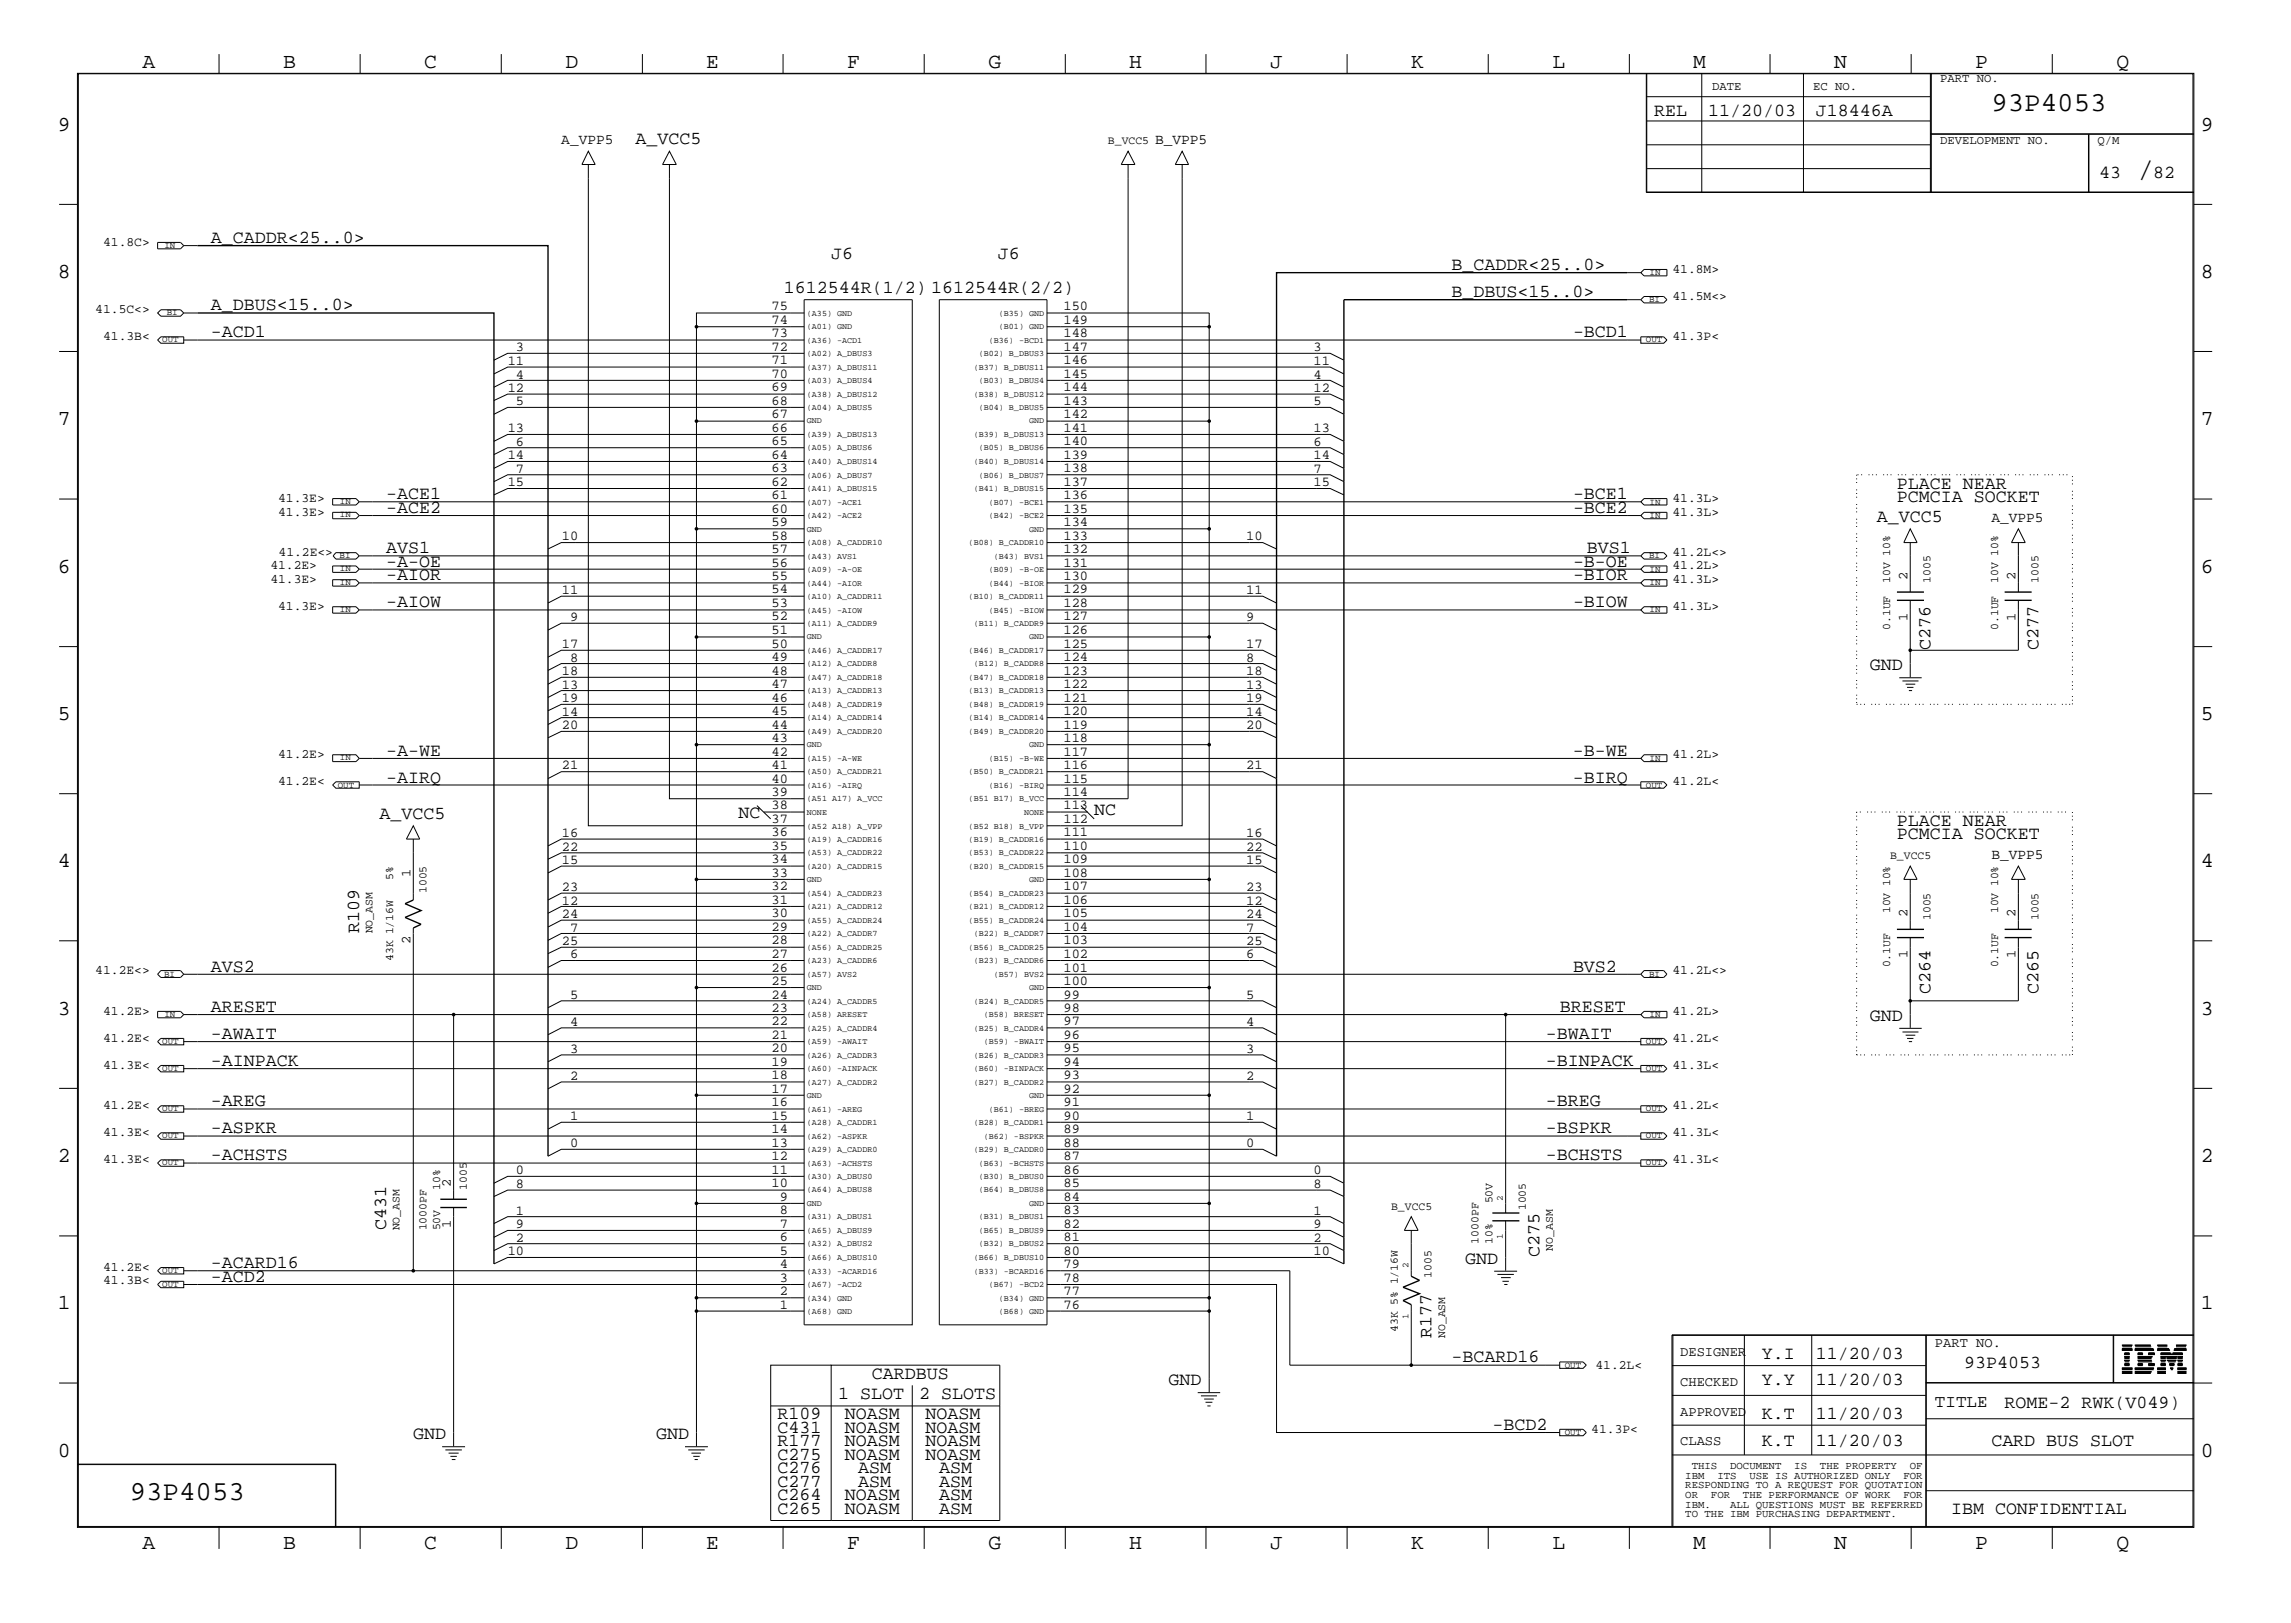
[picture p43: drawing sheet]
<svg xmlns="http://www.w3.org/2000/svg" width="423mm" height="300mm" viewBox="0 0 423 300" stroke-linecap="round" stroke-linejoin="round" font-family="sans-serif">
<defs><g id="words">
<text font-size="5.2" x="395" y="32.9">/</text>
<g font-size="5.1">
<text x="368" y="20.5">93P4053</text>
<text x="24" y="277.2">93P4053</text>
</g>
<g font-size="4">
<text x="26.3" y="12.5">A</text>
<text x="52.3" y="12.5">B</text>
<text x="78.4" y="12.5">C</text>
<text x="104.5" y="12.5">D</text>
<text x="130.5" y="12.5">E</text>
<text x="156.5" y="12.5">F</text>
<text x="182.6" y="12.5">G</text>
<text x="208.6" y="12.5">H</text>
<text x="234.7" y="12.5">J</text>
<text x="260.8" y="12.5">K</text>
<text x="286.9" y="12.5">L</text>
<text x="312.8" y="12.5">M</text>
<text x="338.9" y="12.5">N</text>
<text x="365" y="12.5">P</text>
<text x="391.1" y="12.5">Q</text>
<text x="10.7" y="24.1">9</text>
<text x="406.7" y="24.1">9</text>
<text x="10.7" y="51.4">8</text>
<text x="406.7" y="51.4">8</text>
<text x="10.7" y="78.6">7</text>
<text x="406.7" y="78.6">7</text>
<text x="10.7" y="105.8">6</text>
<text x="406.7" y="105.8">6</text>
<text x="10.7" y="133.1">5</text>
<text x="406.7" y="133.1">5</text>
<text x="10.7" y="160.2">4</text>
<text x="406.7" y="160.2">4</text>
<text x="10.7" y="187.5">3</text>
<text x="406.7" y="187.5">3</text>
<text x="10.7" y="214.6">2</text>
<text x="406.7" y="214.6">2</text>
<text x="10.7" y="241.9">1</text>
<text x="406.7" y="241.9">1</text>
<text x="10.7" y="269.2">0</text>
<text x="406.7" y="269.2">0</text>
<text x="26.3" y="286.2">A</text>
<text x="52.3" y="286.2">B</text>
<text x="78.4" y="286.2">C</text>
<text x="104.5" y="286.2">D</text>
<text x="130.5" y="286.2">E</text>
<text x="156.5" y="286.2">F</text>
<text x="182.6" y="286.2">G</text>
<text x="208.6" y="286.2">H</text>
<text x="234.7" y="286.2">J</text>
<text x="260.8" y="286.2">K</text>
<text x="286.9" y="286.2">L</text>
<text x="312.8" y="286.2">M</text>
<text x="338.9" y="286.2">N</text>
<text x="365" y="286.2">P</text>
<text x="391.1" y="286.2">Q</text>
</g>
<g font-size="3.4">
<text x="305.6" y="21.4">REL</text>
<text x="315.6" y="21.4">11/20/03</text>
<text x="335.5" y="21.4">J18446A</text>
<text x="117.4" y="26.7">A_VCC5</text>
<text x="387.9" y="32.9">43</text>
<text x="397.8" y="32.9">82</text>
<text x="38.9" y="44.9">A_CADDR&lt;25..0&gt;</text>
<text x="153.6" y="47.8">J6</text>
<text x="184.4" y="47.8">J6</text>
<text x="268.2" y="49.9">B_CADDR&lt;25..0&gt;</text>
<text x="38.9" y="57.3">A_DBUS&lt;15..0&gt;</text>
<text x="144.9" y="54.1">1612544R(1/2) 1612544R(2/2)</text>
<text x="268.2" y="54.9">B_DBUS&lt;15..0&gt;</text>
<text x="38.9" y="62.3">-ACD1</text>
<text x="290.7" y="62.3">-BCD1</text>
<text x="71.4" y="94.7">-ACE2</text>
<text x="71.4" y="92.2">-ACE1</text>
<text x="290.7" y="92.2">-BCE1</text>
<text x="290.7" y="94.7">-BCE2</text>
<text x="350.5" y="90.3">PLACE NEAR</text>
<text x="350.5" y="92.7">PCMCIA SOCKET</text>
<text x="346.8" y="96.4">A_VCC5</text>
<text x="71.4" y="107.2">-AIOR</text>
<text x="71.4" y="104.7">-A-OE</text>
<text x="71.4" y="102.2">AVS1</text>
<text x="290.7" y="104.7">-B-OE</text>
<text x="290.7" y="107.2">-BIOR</text>
<text x="293.2" y="102.2">BVS1</text>
<text x="71.4" y="112.2">-AIOW</text>
<text x="290.7" y="112.2">-BIOW</text>
<text x="345.5" y="123.9">GND</text>
<text x="356.7" y="120.1" transform="rotate(-90 356.7 120.1)">C276</text>
<text x="376.7" y="120.1" transform="rotate(-90 376.7 120.1)">C277</text>
<text x="71.4" y="139.6">-A-WE</text>
<text x="290.7" y="139.6">-B-WE</text>
<text x="71.4" y="144.6">-AIRQ</text>
<text x="290.7" y="144.6">-BIRQ</text>
<text x="70.1" y="151.3">A_VCC5</text>
<text x="136.5" y="151.2">NC</text>
<text x="202.2" y="150.6">NC</text>
<text x="350.5" y="152.6">PLACE NEAR</text>
<text x="350.5" y="155">PCMCIA SOCKET</text>
<text x="66.4" y="172.5" transform="rotate(-90 66.4 172.5)">R109</text>
<text x="38.9" y="179.5">AVS2</text>
<text x="290.7" y="179.5">BVS2</text>
<text x="356.7" y="183.7" transform="rotate(-90 356.7 183.7)">C264</text>
<text x="376.7" y="183.7" transform="rotate(-90 376.7 183.7)">C265</text>
<text x="38.9" y="186.9">ARESET</text>
<text x="38.9" y="191.9">-AWAIT</text>
<text x="285.7" y="191.9">-BWAIT</text>
<text x="288.2" y="186.9">BRESET</text>
<text x="345.5" y="188.7">GND</text>
<text x="38.9" y="196.9">-AINPACK</text>
<text x="285.7" y="196.9">-BINPACK</text>
<text x="38.9" y="209.4">-ASPKR</text>
<text x="38.9" y="204.4">-AREG</text>
<text x="285.7" y="204.4">-BREG</text>
<text x="285.7" y="209.4">-BSPKR</text>
<text x="38.9" y="214.4">-ACHSTS</text>
<text x="285.7" y="214.4">-BCHSTS</text>
<text x="71.4" y="227.3" transform="rotate(-90 71.4 227.3)">C431</text>
<text x="270.8" y="233.5">GND</text>
<text x="284.5" y="232.3" transform="rotate(-90 284.5 232.3)">C275</text>
<text x="38.9" y="236.8">-ACD2</text>
<text x="38.9" y="234.3">-ACARD16</text>
<text x="264.5" y="247.2" transform="rotate(-90 264.5 247.2)">R177</text>
<text x="268.2" y="251.7">-BCARD16</text>
<text x="325.5" y="251">Y.I</text>
<text x="335.5" y="251">11/20/03</text>
<text x="161.1" y="254.8">CARDBUS</text>
<text x="215.9" y="255.9">GND</text>
<text x="325.5" y="255.9">Y.Y</text>
<text x="335.5" y="255.9">11/20/03</text>
<text x="363" y="252.7">93P4053</text>
<text x="143.7" y="262.2">R109</text>
<text x="154.9" y="258.5">1 SLOT</text>
<text x="156.1" y="262.2">NOASM</text>
<text x="169.8" y="258.5">2 SLOTS</text>
<text x="171" y="262.2">NOASM</text>
<text x="325.5" y="262.2">K.T</text>
<text x="335.5" y="262.2">11/20/03</text>
<text x="370.4" y="260.2">ROME-2 RWK(V049)</text>
<text x="76.4" y="265.9">GND</text>
<text x="121.2" y="265.9">GND</text>
<text x="143.7" y="269.7">C275</text>
<text x="143.7" y="267.2">R177</text>
<text x="143.7" y="264.7">C431</text>
<text x="156.1" y="264.7">NOASM</text>
<text x="156.1" y="267.2">NOASM</text>
<text x="156.1" y="269.7">NOASM</text>
<text x="171" y="264.7">NOASM</text>
<text x="171" y="267.2">NOASM</text>
<text x="171" y="269.7">NOASM</text>
<text x="275.8" y="264.2">-BCD2</text>
<text x="325.5" y="267.2">K.T</text>
<text x="335.5" y="267.2">11/20/03</text>
<text x="368" y="267.2">CARD BUS SLOT</text>
<text x="143.7" y="274.7">C277</text>
<text x="143.7" y="272.2">C276</text>
<text x="158.6" y="272.2">ASM</text>
<text x="158.6" y="274.7">ASM</text>
<text x="173.6" y="272.2">ASM</text>
<text x="173.6" y="274.7">ASM</text>
<text x="143.7" y="279.7">C265</text>
<text x="143.7" y="277.2">C264</text>
<text x="156.1" y="279.7">NOASM</text>
<text x="156.1" y="277.2">NOASM</text>
<text x="173.6" y="279.7">ASM</text>
<text x="173.6" y="277.2">ASM</text>
<text x="360.5" y="279.7">IBM CONFIDENTIAL</text>
</g>
<text font-size="3.2" x="357.5" y="260">TITLE</text>
<g font-size="2.7">
<text x="103.7" y="26.7">A_VPP5</text>
<text x="213.4" y="26.7">B_VPP5</text>
<text x="368" y="96.4">A_VPP5</text>
<text x="368" y="158.7">B_VPP5</text>
</g>
<g font-size="2.5">
<text x="142.6" y="57.3">75</text>
<text x="142.6" y="59.9">74</text>
<text x="196.5" y="59.9">149</text>
<text x="196.5" y="57.3">150</text>
<text x="95.3" y="64.9">3</text>
<text x="142.6" y="62.3">73</text>
<text x="142.6" y="64.9">72</text>
<text x="196.5" y="64.9">147</text>
<text x="196.5" y="62.3">148</text>
<text x="242.7" y="64.9">3</text>
<text x="93.8" y="67.4">11</text>
<text x="95.3" y="69.9">4</text>
<text x="142.6" y="67.3">71</text>
<text x="142.6" y="69.8">70</text>
<text x="196.5" y="69.8">145</text>
<text x="196.5" y="67.3">146</text>
<text x="242.7" y="67.4">11</text>
<text x="242.7" y="69.9">4</text>
<text x="93.8" y="72.4">12</text>
<text x="95.3" y="74.8">5</text>
<text x="142.6" y="72.3">69</text>
<text x="142.6" y="77.3">67</text>
<text x="142.6" y="74.8">68</text>
<text x="196.5" y="74.8">143</text>
<text x="196.5" y="72.3">144</text>
<text x="196.5" y="77.3">142</text>
<text x="242.7" y="72.4">12</text>
<text x="242.7" y="74.8">5</text>
<text x="93.8" y="79.8">13</text>
<text x="95.3" y="82.4">6</text>
<text x="142.6" y="82.3">65</text>
<text x="142.6" y="79.8">66</text>
<text x="196.5" y="79.8">141</text>
<text x="196.5" y="82.3">140</text>
<text x="242.7" y="79.8">13</text>
<text x="242.7" y="82.4">6</text>
<text x="93.8" y="84.8">14</text>
<text x="93.8" y="89.8">15</text>
<text x="95.3" y="87.4">7</text>
<text x="142.6" y="87.2">63</text>
<text x="142.6" y="84.8">64</text>
<text x="142.6" y="89.7">62</text>
<text x="196.5" y="84.8">139</text>
<text x="196.5" y="89.7">137</text>
<text x="196.5" y="87.2">138</text>
<text x="242.7" y="84.8">14</text>
<text x="242.7" y="87.4">7</text>
<text x="242.7" y="89.8">15</text>
<text x="142.6" y="92.2">61</text>
<text x="142.6" y="94.7">60</text>
<text x="196.5" y="94.7">135</text>
<text x="196.5" y="92.2">136</text>
<text x="103.8" y="99.8">10</text>
<text x="142.6" y="97.2">59</text>
<text x="142.6" y="99.7">58</text>
<text x="196.5" y="99.7">133</text>
<text x="196.5" y="97.2">134</text>
<text x="230.3" y="99.8">10</text>
<text x="142.6" y="102.2">57</text>
<text x="142.6" y="107.2">55</text>
<text x="142.6" y="104.7">56</text>
<text x="196.5" y="104.7">131</text>
<text x="196.5" y="102.2">132</text>
<text x="196.5" y="107.2">130</text>
<text x="352.5" y="107.2" transform="rotate(-90 352.5 107.2)">2</text>
<text x="372.4" y="107.2" transform="rotate(-90 372.4 107.2)">2</text>
<text x="103.8" y="109.8">11</text>
<text x="142.6" y="112.2">53</text>
<text x="142.6" y="109.6">54</text>
<text x="196.5" y="109.6">129</text>
<text x="196.5" y="112.2">128</text>
<text x="230.3" y="109.8">11</text>
<text x="103.8" y="119.7">17</text>
<text x="105.3" y="114.7">9</text>
<text x="142.6" y="117.2">51</text>
<text x="142.6" y="114.6">52</text>
<text x="142.6" y="119.6">50</text>
<text x="196.5" y="114.6">127</text>
<text x="196.5" y="119.6">125</text>
<text x="196.5" y="117.2">126</text>
<text x="230.3" y="114.7">9</text>
<text x="230.3" y="119.7">17</text>
<text x="352.5" y="114.7" transform="rotate(-90 352.5 114.7)">1</text>
<text x="372.4" y="114.7" transform="rotate(-90 372.4 114.7)">1</text>
<text x="103.8" y="124.7">18</text>
<text x="105.3" y="122.3">8</text>
<text x="142.6" y="122.2">49</text>
<text x="142.6" y="124.6">48</text>
<text x="196.5" y="124.6">123</text>
<text x="196.5" y="122.2">124</text>
<text x="230.3" y="122.3">8</text>
<text x="230.3" y="124.7">18</text>
<text x="103.8" y="129.7">19</text>
<text x="103.8" y="127.3">13</text>
<text x="142.6" y="127.1">47</text>
<text x="142.6" y="129.6">46</text>
<text x="196.5" y="129.6">121</text>
<text x="196.5" y="127.1">122</text>
<text x="230.3" y="127.3">13</text>
<text x="230.3" y="129.7">19</text>
<text x="103.8" y="134.7">20</text>
<text x="103.8" y="132.2">14</text>
<text x="142.6" y="132.1">45</text>
<text x="142.6" y="137.1">43</text>
<text x="142.6" y="134.6">44</text>
<text x="196.5" y="134.6">119</text>
<text x="196.5" y="132.1">120</text>
<text x="196.5" y="137.1">118</text>
<text x="230.3" y="132.2">14</text>
<text x="230.3" y="134.7">20</text>
<text x="103.8" y="142.2">21</text>
<text x="142.6" y="142.1">41</text>
<text x="142.6" y="139.6">42</text>
<text x="196.5" y="139.6">117</text>
<text x="196.5" y="142.1">116</text>
<text x="230.3" y="142.2">21</text>
<text x="142.6" y="147.1">39</text>
<text x="142.6" y="144.6">40</text>
<text x="142.6" y="149.5">38</text>
<text x="196.5" y="144.6">115</text>
<text x="196.5" y="149.5">113</text>
<text x="196.5" y="147.1">114</text>
<text x="103.8" y="154.6">16</text>
<text x="142.6" y="152.1">37</text>
<text x="142.6" y="154.5">36</text>
<text x="196.5" y="154.5">111</text>
<text x="196.5" y="152.1">112</text>
<text x="230.3" y="154.6">16</text>
<text x="103.8" y="159.6">15</text>
<text x="103.8" y="157.1">22</text>
<text x="142.6" y="157.1">35</text>
<text x="142.6" y="159.5">34</text>
<text x="196.5" y="159.5">109</text>
<text x="196.5" y="157.1">110</text>
<text x="230.3" y="157.1">22</text>
<text x="230.3" y="159.6">15</text>
<text x="75.9" y="162.1" transform="rotate(-90 75.9 162.1)">1</text>
<text x="103.8" y="167.1">12</text>
<text x="103.8" y="164.6">23</text>
<text x="142.6" y="162.1">33</text>
<text x="142.6" y="167">31</text>
<text x="142.6" y="164.5">32</text>
<text x="196.5" y="164.5">107</text>
<text x="196.5" y="162.1">108</text>
<text x="196.5" y="167">106</text>
<text x="230.3" y="164.6">23</text>
<text x="230.3" y="167.1">12</text>
<text x="103.8" y="169.6">24</text>
<text x="105.3" y="172.1">7</text>
<text x="142.6" y="172">29</text>
<text x="142.6" y="169.5">30</text>
<text x="196.5" y="169.5">105</text>
<text x="196.5" y="172">104</text>
<text x="230.3" y="169.6">24</text>
<text x="230.3" y="172.1">7</text>
<text x="352.5" y="169.5" transform="rotate(-90 352.5 169.5)">2</text>
<text x="372.4" y="169.5" transform="rotate(-90 372.4 169.5)">2</text>
<text x="75.9" y="174.5" transform="rotate(-90 75.9 174.5)">2</text>
<text x="103.8" y="174.6">25</text>
<text x="105.3" y="177">6</text>
<text x="142.6" y="179.5">26</text>
<text x="142.6" y="177">27</text>
<text x="142.6" y="174.5">28</text>
<text x="196.5" y="174.5">103</text>
<text x="196.5" y="179.5">101</text>
<text x="196.5" y="177">102</text>
<text x="230.3" y="174.6">25</text>
<text x="230.3" y="177">6</text>
<text x="352.5" y="177" transform="rotate(-90 352.5 177)">1</text>
<text x="372.4" y="177" transform="rotate(-90 372.4 177)">1</text>
<text x="105.3" y="184.6">5</text>
<text x="142.6" y="181.9">25</text>
<text x="142.6" y="184.5">24</text>
<text x="196.5" y="184.5">99</text>
<text x="196.5" y="181.9">100</text>
<text x="230.3" y="184.6">5</text>
<text x="105.3" y="189.6">4</text>
<text x="142.6" y="191.9">21</text>
<text x="142.6" y="189.4">22</text>
<text x="142.6" y="186.9">23</text>
<text x="196.5" y="189.4">97</text>
<text x="196.5" y="186.9">98</text>
<text x="196.5" y="191.9">96</text>
<text x="230.3" y="189.6">4</text>
<text x="105.3" y="194.5">3</text>
<text x="142.6" y="196.9">19</text>
<text x="142.6" y="194.4">20</text>
<text x="196.5" y="194.4">95</text>
<text x="196.5" y="196.9">94</text>
<text x="230.3" y="194.5">3</text>
<text x="105.3" y="199.5">2</text>
<text x="142.6" y="201.9">17</text>
<text x="142.6" y="199.4">18</text>
<text x="196.5" y="199.4">93</text>
<text x="196.5" y="201.9">92</text>
<text x="230.3" y="199.5">2</text>
<text x="105.3" y="207">1</text>
<text x="142.6" y="209.4">14</text>
<text x="142.6" y="206.8">15</text>
<text x="142.6" y="204.4">16</text>
<text x="196.5" y="204.4">91</text>
<text x="196.5" y="209.4">89</text>
<text x="196.5" y="206.8">90</text>
<text x="230.3" y="207">1</text>
<text x="105.3" y="212">0</text>
<text x="142.6" y="214.4">12</text>
<text x="142.6" y="211.8">13</text>
<text x="196.5" y="214.4">87</text>
<text x="196.5" y="211.8">88</text>
<text x="230.3" y="212">0</text>
<text x="83.3" y="219.4" transform="rotate(-90 83.3 219.4)">2</text>
<text x="95.3" y="216.9">0</text>
<text x="95.3" y="219.5">8</text>
<text x="142.6" y="219.4">10</text>
<text x="142.6" y="216.8">11</text>
<text x="144.1" y="221.8">9</text>
<text x="196.5" y="219.4">85</text>
<text x="196.5" y="216.8">86</text>
<text x="196.5" y="221.8">84</text>
<text x="242.7" y="216.9">0</text>
<text x="242.7" y="219.5">8</text>
<text x="83.3" y="226.8" transform="rotate(-90 83.3 226.8)">1</text>
<text x="95.3" y="226.9">9</text>
<text x="95.3" y="224.5">1</text>
<text x="144.1" y="226.8">7</text>
<text x="144.1" y="224.4">8</text>
<text x="196.5" y="224.4">83</text>
<text x="196.5" y="226.8">82</text>
<text x="242.7" y="226.9">9</text>
<text x="242.7" y="224.5">1</text>
<text x="93.8" y="231.9">10</text>
<text x="95.3" y="229.4">2</text>
<text x="144.1" y="231.8">5</text>
<text x="144.1" y="229.3">6</text>
<text x="196.5" y="229.3">81</text>
<text x="196.5" y="231.8">80</text>
<text x="242.7" y="231.9">10</text>
<text x="242.7" y="229.4">2</text>
<text x="144.1" y="236.8">3</text>
<text x="144.1" y="234.3">4</text>
<text x="144.1" y="239.3">2</text>
<text x="196.5" y="234.3">79</text>
<text x="196.5" y="239.3">77</text>
<text x="196.5" y="236.8">78</text>
<text x="144.1" y="241.8">1</text>
<text x="196.5" y="241.8">76</text>
<text x="310.5" y="250.6">DESIGNER</text>
<text x="357.5" y="248.8">PART NO.</text>
<text x="310.5" y="256.1">CHECKED</text>
<text x="310.5" y="261.5">APPROVED</text>
<text x="310.5" y="267">CLASS</text>
</g>
<g font-size="2.4">
<text x="19" y="45.4">41.8C&gt;</text>
<text x="309" y="50.4">41.8M&gt;</text>
<text x="17.6" y="57.8">41.5C&lt;&gt;</text>
<text x="309" y="55.4">41.5M&lt;&gt;</text>
<text x="19" y="62.8">41.3B&lt;</text>
<text x="309" y="62.8">41.3P&lt;</text>
<text x="51.4" y="95.2">41.3E&gt;</text>
<text x="51.4" y="92.7">41.3E&gt;</text>
<text x="309" y="92.7">41.3L&gt;</text>
<text x="309" y="95.2">41.3L&gt;</text>
<text x="50" y="107.7">41.3E&gt;</text>
<text x="50" y="105.2">41.2E&gt;</text>
<text x="51.5" y="102.7">41.2E&lt;&gt;</text>
<text x="309" y="102.7">41.2L&lt;&gt;</text>
<text x="309" y="105.2">41.2L&gt;</text>
<text x="309" y="107.7">41.3L&gt;</text>
<text x="51.4" y="112.7">41.3E&gt;</text>
<text x="309" y="112.7">41.3L&gt;</text>
<text x="51.4" y="140.1">41.2E&gt;</text>
<text x="309" y="140.1">41.2L&gt;</text>
<text x="51.4" y="145">41.2E&lt;</text>
<text x="309" y="145">41.2L&lt;</text>
<text x="17.6" y="180">41.2E&lt;&gt;</text>
<text x="309" y="180">41.2L&lt;&gt;</text>
<text x="19" y="187.5">41.2E&gt;</text>
<text x="309" y="187.5">41.2L&gt;</text>
<text x="19" y="197.4">41.3E&lt;</text>
<text x="19" y="192.4">41.2E&lt;</text>
<text x="309" y="192.4">41.2L&lt;</text>
<text x="309" y="197.4">41.3L&lt;</text>
<text x="19" y="209.9">41.3E&lt;</text>
<text x="19" y="204.9">41.2E&lt;</text>
<text x="309" y="204.9">41.2L&lt;</text>
<text x="309" y="209.9">41.3L&lt;</text>
<text x="19" y="214.9">41.3E&lt;</text>
<text x="309" y="214.9">41.3L&lt;</text>
<text x="19" y="237.3">41.3B&lt;</text>
<text x="19" y="234.8">41.2E&lt;</text>
<text x="294.8" y="253">41.2L&lt;</text>
<text x="294" y="264.7">41.3P&lt;</text>
</g>
<g font-size="2.3">
<text x="316.4" y="16.7">DATE</text>
<text x="335" y="16.7">EC NO.</text>
<text x="358.5" y="15.2">PART NO.</text>
<text x="358.5" y="26.6">DEVELOPMENT NO.</text>
<text x="387.6" y="26.6">Q/M</text>
</g>
<g font-size="2.1">
<text x="204.7" y="26.7">B_VCC5</text>
<text x="349.2" y="107.7" transform="rotate(-90 349.2 107.7)">10V 10%</text>
<text x="356.7" y="107.7" transform="rotate(-90 356.7 107.7)">1005</text>
<text x="369.2" y="107.7" transform="rotate(-90 369.2 107.7)">10V 10%</text>
<text x="376.7" y="107.7" transform="rotate(-90 376.7 107.7)">1005</text>
<text x="349.2" y="116.4" transform="rotate(-90 349.2 116.4)">0.1UF</text>
<text x="369.2" y="116.4" transform="rotate(-90 369.2 116.4)">0.1UF</text>
<text x="349.2" y="158.7">B_VCC5</text>
<text x="72.6" y="162.6" transform="rotate(-90 72.6 162.6)">5%</text>
<text x="78.8" y="165" transform="rotate(-90 78.8 165)">1005</text>
<text x="68.8" y="172.5" transform="rotate(-90 68.8 172.5)">NO_ASM</text>
<text x="349.2" y="168.7" transform="rotate(-90 349.2 168.7)">10V 10%</text>
<text x="356.7" y="170" transform="rotate(-90 356.7 170)">1005</text>
<text x="369.2" y="168.7" transform="rotate(-90 369.2 168.7)">10V 10%</text>
<text x="376.7" y="170" transform="rotate(-90 376.7 170)">1005</text>
<text x="72.6" y="177.5" transform="rotate(-90 72.6 177.5)">43K 1/16W</text>
<text x="349.2" y="178.7" transform="rotate(-90 349.2 178.7)">0.1UF</text>
<text x="369.2" y="178.7" transform="rotate(-90 369.2 178.7)">0.1UF</text>
<text x="81.4" y="219.9" transform="rotate(-90 81.4 219.9)">10%</text>
<text x="86.3" y="219.9" transform="rotate(-90 86.3 219.9)">1005</text>
<text x="73.8" y="227.3" transform="rotate(-90 73.8 227.3)">NO_ASM</text>
<text x="78.8" y="227.3" transform="rotate(-90 78.8 227.3)">1000PF</text>
<text x="81.4" y="227.3" transform="rotate(-90 81.4 227.3)">50V</text>
<text x="257" y="223.6">B_VCC5</text>
<text x="275.8" y="222.3" transform="rotate(-90 275.8 222.3)">50V</text>
<text x="281.9" y="223.6" transform="rotate(-90 281.9 223.6)">1005</text>
<text x="273.2" y="229.8" transform="rotate(-90 273.2 229.8)">1000PF</text>
<text x="275.8" y="229.8" transform="rotate(-90 275.8 229.8)">10%</text>
<text x="286.9" y="231.1" transform="rotate(-90 286.9 231.1)">NO_ASM</text>
<text x="264.5" y="236.1" transform="rotate(-90 264.5 236.1)">1005</text>
<text x="258.3" y="246" transform="rotate(-90 258.3 246)">43K 5% 1/16W</text>
<text x="267" y="247.2" transform="rotate(-90 267 247.2)">NO_ASM</text>
</g>
<g font-size="2">
<text x="311.4" y="273.2">IBM</text>
<text x="311.4" y="275">RESPONDING TO A REQUEST FOR QUOTATION</text>
<text x="312.6" y="271.4">THIS</text>
<text x="317.3" y="273.2">ITS</text>
<text x="319.7" y="271.4">DOCUMENT</text>
<text x="323.3" y="273.2">USE IS AUTHORIZED ONLY</text>
<text x="331.6" y="271.4">IS</text>
<text x="336.3" y="271.4">THE PROPERTY</text>
<text x="351.7" y="273.2">FOR</text>
<text x="352.9" y="271.4">OF</text>
<text x="311.4" y="276.7">OR</text>
<text x="311.4" y="278.6">IBM.</text>
<text x="311.4" y="280.2">TO THE IBM PURCHASING DEPARTMENT.</text>
<text x="316.1" y="276.7">FOR</text>
<text x="319.7" y="278.6">ALL QUESTIONS MUST BE REFERRED</text>
<text x="322.1" y="276.7">THE PERFORMANCE OF WORK</text>
<text x="351.7" y="276.7">FOR</text>
</g>
<g font-size="1.7">
<text x="30.4" y="45.8">IN</text>
<text x="304.8" y="50.8">IN</text>
<text x="30.8" y="58.3">BI</text>
<text x="304.7" y="55.8">BI</text>
<text x="30" y="63.2">OUT</text>
<text x="304.1" y="63.2">OUT</text>
<text x="62.8" y="93.1">IN</text>
<text x="62.8" y="95.6">IN</text>
<text x="304.8" y="93.2">IN</text>
<text x="304.8" y="95.7">IN</text>
<text x="62.7" y="103.1">BI</text>
<text x="62.8" y="105.6">IN</text>
<text x="304.7" y="103.1">BI</text>
<text x="304.8" y="105.7">IN</text>
<text x="62.8" y="108.1">IN</text>
<text x="62.8" y="113">IN</text>
<text x="304.8" y="108.1">IN</text>
<text x="304.8" y="113.1">IN</text>
<text x="62.8" y="140.5">IN</text>
<text x="304.8" y="140.5">IN</text>
<text x="62.4" y="145.5">OUT</text>
<text x="304.1" y="145.5">OUT</text>
<text x="30.3" y="180.4">BI</text>
<text x="304.7" y="180.4">BI</text>
<text x="30.4" y="187.9">IN</text>
<text x="304.8" y="187.9">IN</text>
<text x="30" y="197.9">OUT</text>
<text x="30" y="192.9">OUT</text>
<text x="304.1" y="192.9">OUT</text>
<text x="304.1" y="197.9">OUT</text>
<text x="30" y="205.3">OUT</text>
<text x="304.1" y="205.3">OUT</text>
<text x="30" y="215.3">OUT</text>
<text x="30" y="210.3">OUT</text>
<text x="304.1" y="210.3">OUT</text>
<text x="304.1" y="215.3">OUT</text>
<text x="277.7" y="221.8" transform="rotate(-90 277.7 221.8)">2</text>
<text x="277.7" y="228.9" transform="rotate(-90 277.7 228.9)">1</text>
<text x="30" y="235.2">OUT</text>
<text x="30" y="237.7">OUT</text>
<text x="260.3" y="234.3" transform="rotate(-90 260.3 234.3)">2</text>
<text x="260.3" y="243.8" transform="rotate(-90 260.3 243.8)">1</text>
<text x="289.1" y="252.7">OUT</text>
<text x="289.1" y="265.2">OUT</text>
</g>
<g font-size="1.6">
<text x="149.1" y="58.3">(A35) GND</text>
<text x="184.6" y="58.3">(B35) GND</text>
<text x="149.1" y="65.8">(A02) A_DBUS3</text>
<text x="149.1" y="63.3">(A36) -ACD1</text>
<text x="149.1" y="60.8">(A01) GND</text>
<text x="180.8" y="65.8">(B02) B_DBUS3</text>
<text x="182.7" y="63.3">(B36) -BCD1</text>
<text x="184.6" y="60.8">(B01) GND</text>
<text x="149.1" y="70.8">(A03) A_DBUS4</text>
<text x="149.1" y="68.3">(A37) A_DBUS11</text>
<text x="179.9" y="68.3">(B37) B_DBUS11</text>
<text x="180.8" y="70.8">(B03) B_DBUS4</text>
<text x="149.1" y="75.8">(A04) A_DBUS5</text>
<text x="149.1" y="73.3">(A38) A_DBUS12</text>
<text x="179.9" y="73.3">(B38) B_DBUS12</text>
<text x="180.8" y="75.8">(B04) B_DBUS5</text>
<text x="149.1" y="83.2">(A05) A_DBUS6</text>
<text x="149.1" y="80.8">(A39) A_DBUS13</text>
<text x="149.1" y="78.2">GND</text>
<text x="179.9" y="80.8">(B39) B_DBUS13</text>
<text x="180.8" y="83.2">(B05) B_DBUS6</text>
<text x="190.2" y="78.2">GND</text>
<text x="149.1" y="88.2">(A06) A_DBUS7</text>
<text x="149.1" y="85.8">(A40) A_DBUS14</text>
<text x="179.9" y="85.8">(B40) B_DBUS14</text>
<text x="180.8" y="88.2">(B06) B_DBUS7</text>
<text x="149.1" y="95.8">(A42) -ACE2</text>
<text x="149.1" y="93.2">(A07) -ACE1</text>
<text x="149.1" y="90.8">(A41) A_DBUS15</text>
<text x="179.9" y="90.8">(B41) B_DBUS15</text>
<text x="182.7" y="95.8">(B42) -BCE2</text>
<text x="182.7" y="93.2">(B07) -BCE1</text>
<text x="149.1" y="100.7">(A08) A_CADDR10</text>
<text x="149.1" y="98.2">GND</text>
<text x="179" y="100.7">(B08) B_CADDR10</text>
<text x="190.2" y="98.2">GND</text>
<text x="149.1" y="105.7">(A09) -A-OE</text>
<text x="149.1" y="103.2">(A43) AVS1</text>
<text x="182.7" y="105.7">(B09) -B-OE</text>
<text x="183.6" y="103.2">(B43) BVS1</text>
<text x="149.1" y="113.2">(A45) -AIOW</text>
<text x="149.1" y="110.7">(A10) A_CADDR11</text>
<text x="149.1" y="108.2">(A44) -AIOR</text>
<text x="179" y="110.7">(B10) B_CADDR11</text>
<text x="182.7" y="113.2">(B45) -BIOW</text>
<text x="182.7" y="108.2">(B44) -BIOR</text>
<text x="149.1" y="118.1">GND</text>
<text x="149.1" y="115.7">(A11) A_CADDR9</text>
<text x="179.9" y="115.7">(B11) B_CADDR9</text>
<text x="190.2" y="118.1">GND</text>
<text x="149.1" y="125.6">(A47) A_CADDR18</text>
<text x="149.1" y="123.1">(A12) A_CADDR8</text>
<text x="149.1" y="120.6">(A46) A_CADDR17</text>
<text x="179" y="125.6">(B47) B_CADDR18</text>
<text x="179" y="120.6">(B46) B_CADDR17</text>
<text x="179.9" y="123.1">(B12) B_CADDR8</text>
<text x="149.1" y="130.6">(A48) A_CADDR19</text>
<text x="149.1" y="128.1">(A13) A_CADDR13</text>
<text x="179" y="130.6">(B48) B_CADDR19</text>
<text x="179" y="128.1">(B13) B_CADDR13</text>
<text x="149.1" y="135.6">(A49) A_CADDR20</text>
<text x="149.1" y="133.1">(A14) A_CADDR14</text>
<text x="179" y="135.6">(B49) B_CADDR20</text>
<text x="179" y="133.1">(B14) B_CADDR14</text>
<text x="149.1" y="143.1">(A50) A_CADDR21</text>
<text x="149.1" y="140.5">(A15) -A-WE</text>
<text x="149.1" y="138.1">GND</text>
<text x="179" y="143.1">(B50) B_CADDR21</text>
<text x="182.7" y="140.5">(B15) -B-WE</text>
<text x="190.2" y="138.1">GND</text>
<text x="149.1" y="148.1">(A51 A17) A_VCC</text>
<text x="149.1" y="145.5">(A16) -AIRQ</text>
<text x="179" y="148.1">(B51 B17) B_VCC</text>
<text x="182.7" y="145.5">(B16) -BIRQ</text>
<text x="149.1" y="155.5">(A19) A_CADDR16</text>
<text x="149.1" y="153.1">(A52 A18) A_VPP</text>
<text x="149.1" y="150.5">NONE</text>
<text x="179" y="155.5">(B19) B_CADDR16</text>
<text x="179" y="153.1">(B52 B18) B_VPP</text>
<text x="189.2" y="150.5">NONE</text>
<text x="149.1" y="160.5">(A20) A_CADDR15</text>
<text x="149.1" y="158">(A53) A_CADDR22</text>
<text x="179" y="160.5">(B20) B_CADDR15</text>
<text x="179" y="158">(B53) B_CADDR22</text>
<text x="149.1" y="168">(A21) A_CADDR12</text>
<text x="149.1" y="165.5">(A54) A_CADDR23</text>
<text x="149.1" y="163">GND</text>
<text x="179" y="168">(B21) B_CADDR12</text>
<text x="179" y="165.5">(B54) B_CADDR23</text>
<text x="190.2" y="163">GND</text>
<text x="149.1" y="173">(A22) A_CADDR7</text>
<text x="149.1" y="170.5">(A55) A_CADDR24</text>
<text x="179" y="170.5">(B55) B_CADDR24</text>
<text x="179.9" y="173">(B22) B_CADDR7</text>
<text x="149.1" y="178">(A23) A_CADDR6</text>
<text x="149.1" y="175.5">(A56) A_CADDR25</text>
<text x="179" y="175.5">(B56) B_CADDR25</text>
<text x="179.9" y="178">(B23) B_CADDR6</text>
<text x="149.1" y="185.4">(A24) A_CADDR5</text>
<text x="149.1" y="183">GND</text>
<text x="149.1" y="180.4">(A57) AVS2</text>
<text x="179.9" y="185.4">(B24) B_CADDR5</text>
<text x="183.6" y="180.4">(B57) BVS2</text>
<text x="190.2" y="183">GND</text>
<text x="149.1" y="190.4">(A25) A_CADDR4</text>
<text x="149.1" y="188">(A58) ARESET</text>
<text x="179.9" y="190.4">(B25) B_CADDR4</text>
<text x="181.8" y="188">(B58) BRESET</text>
<text x="149.1" y="197.9">(A60) -AINPACK</text>
<text x="149.1" y="195.4">(A26) A_CADDR3</text>
<text x="149.1" y="193">(A59) -AWAIT</text>
<text x="179.9" y="197.9">(B60) -BINPACK</text>
<text x="179.9" y="195.4">(B26) B_CADDR3</text>
<text x="181.8" y="193">(B59) -BWAIT</text>
<text x="149.1" y="202.9">GND</text>
<text x="149.1" y="200.4">(A27) A_CADDR2</text>
<text x="179.9" y="200.4">(B27) B_CADDR2</text>
<text x="190.2" y="202.9">GND</text>
<text x="149.1" y="207.9">(A28) A_CADDR1</text>
<text x="149.1" y="205.4">(A61) -AREG</text>
<text x="179.9" y="207.9">(B28) B_CADDR1</text>
<text x="182.7" y="205.4">(B61) -BREG</text>
<text x="149.1" y="215.4">(A63) -ACHSTS</text>
<text x="149.1" y="212.9">(A29) A_CADDR0</text>
<text x="149.1" y="210.4">(A62) -ASPKR</text>
<text x="179.9" y="212.9">(B29) B_CADDR0</text>
<text x="180.8" y="215.4">(B63) -BCHSTS</text>
<text x="181.8" y="210.4">(B62) -BSPKR</text>
<text x="149.1" y="220.3">(A64) A_DBUS8</text>
<text x="149.1" y="217.8">(A30) A_DBUS0</text>
<text x="180.8" y="220.3">(B64) B_DBUS8</text>
<text x="180.8" y="217.8">(B30) B_DBUS0</text>
<text x="149.1" y="227.8">(A65) A_DBUS9</text>
<text x="149.1" y="225.3">(A31) A_DBUS1</text>
<text x="149.1" y="222.8">GND</text>
<text x="180.8" y="227.8">(B65) B_DBUS9</text>
<text x="180.8" y="225.3">(B31) B_DBUS1</text>
<text x="190.2" y="222.8">GND</text>
<text x="149.1" y="232.8">(A66) A_DBUS10</text>
<text x="149.1" y="230.3">(A32) A_DBUS2</text>
<text x="179.9" y="232.8">(B66) B_DBUS10</text>
<text x="180.8" y="230.3">(B32) B_DBUS2</text>
<text x="149.1" y="237.8">(A67) -ACD2</text>
<text x="149.1" y="235.3">(A33) -ACARD16</text>
<text x="179.9" y="235.3">(B33) -BCARD16</text>
<text x="182.7" y="237.8">(B67) -BCD2</text>
<text x="149.1" y="242.7">(A68) GND</text>
<text x="149.1" y="240.3">(A34) GND</text>
<text x="184.6" y="242.7">(B68) GND</text>
<text x="184.6" y="240.3">(B34) GND</text>
</g>
</g></defs>
<g fill="none" stroke="#000" stroke-width=".18">
<path d="M14.3 13.5h391.1v268.7h-391.1zM14.5 13.6h390.7v268.4h-390.7zM40.5 10v3.5M66.5 10v3.5M92.6 10v3.5M118.7 10v3.5M144.7 10v3.5M170.8 10v3.5M196.9 10v3.5M222.8 10v3.5M248.9 10v3.5M275 10v3.5"/>
<path d="M301.1 10v3.5M304.2 13.5v22.1h101.2M304.2 17.9h52.5M304.3 13.5v22.1M314.5 13.5v22.1M327.1 10v3.5M333.2 13.5v22.1M353.1 10v3.5M356.7 13.5v22.1M356.9 13.5v22.1M379.2 10v3.5M10.9 37.8h3.4"/>
<path d="M108.7 27.9l1.3 2.5h-2.5zM108.7 30.4v122.2h39.9M123.7 27.9l1.3 2.5h-2.6zM123.7 30.4v117.2h24.9M208.4 27.9l1.3 2.5h-2.5zM208.4 30.4v117.2h-14.9M218.4 27.9l1.2 2.5h-2.4zM218.4 30.4v122.2h-24.9M304.2 35.5h101.2M304.2 26.8h52.5M304.2 22.4h52.5M304.3 31.2h52.4"/>
<path d="M356.7 24.8h48.7M356.7 24.7h48.7M385.9 24.8v10.8M386 24.8v10.8M405.4 37.8h3.4M29.1 57.8l.6-.6h3.7l.6 .6-.6 .6h-3.7zM29.1 44.8h4.3l.6 .6-.6 .6h-4.3zM34 57.8h2.5M34 45.4h2.5M148.6 55.4h20v189.4h-20zM148.6 57.8h-19.9v20M173.6 55.4h19.9v189.4h-19.9z"/>
<path d="M193.5 57.8h29.9v182M300.7 55.4h2.5M300.7 50.4h2.5M303.8 49.8h4.2v1.2h-4.2l-.6-.6zM303.8 54.8h3.6l.6 .6-.6 .6h-3.6l-.6-.6zM10.9 64.9h3.4M29.1 62.8l.6-.6h4.3v1.2h-4.3zM34 62.8h114.6M128.7 77.8h19.9M128.7 60.4h19.9M128.7 77.8v189.4M148.6 72.8h-54.8l-2.5 1.2"/>
<path d="M148.6 75.3h-54.8l-2.5 1.2M148.6 67.8h-54.8l-2.5 1.3M148.6 70.3h-54.8l-2.5 1.2M148.6 65.3h-54.8l-2.5 1.2M193.5 72.8h52.3l2.5 1.2M193.5 75.3h52.3l2.5 1.2M193.5 67.8h52.3l2.5 1.3M193.5 70.3h52.3l2.5 1.2M193.5 65.3h52.3l2.5 1.2M193.5 77.8h29.9M193.5 62.8h109.7M193.5 60.4h29.9"/>
<path d="M303.2 62.2h4.2l.6 .6-.6 .6h-4.2zM405.4 64.9h3.4M10.9 92.2h3.4M61.5 92.1h4.3l.6 .6-.6 .6h-4.3zM61.5 94.7h4.3l.6 .6-.6 .5h-4.3zM66.4 95.3h82.2M66.4 92.7h82.2M128.7 97.7h19.9M148.6 90.3h-54.8l-2.5 1.1M148.6 85.3h-54.8l-2.5 1.2M148.6 87.7h-54.8l-2.5 1.3M148.6 80.3h-54.8l-2.5 1.2"/>
<path d="M148.6 82.7h-54.8l-2.5 1.3M193.5 90.3h52.3l2.5 1.1M193.5 85.3h52.3l2.5 1.2M193.5 87.7h52.3l2.5 1.3M193.5 82.7h52.3l2.5 1.3M193.5 80.3h52.3l2.5 1.2M193.5 97.7h29.9M193.5 95.3h109.7M193.5 92.7h109.7M303.8 92.1h4.2v1.2h-4.2l-.6-.6zM303.8 94.7h4.2v1.1h-4.2l-.6-.5zM353 97.7l1.2 2.5h-2.4z"/>
<path d="M373 97.7l1.2 2.5h-2.5zM405.4 92.2h3.4M10.9 119.5h3.4M61.5 107.1h4.3l.6 .6-.6 .6h-4.3zM61.5 104.6h4.3l.6 .6-.6 .5h-4.3zM61.5 112.1h4.3l.6 .6-.6 .6h-4.3zM62.1 102.1h3.7l.6 .6-.6 .6h-3.7l-.5-.6zM66.4 112.7h82.2M66.4 107.7h82.2M66.4 105.2h82.2M66.4 102.7h82.2M128.7 117.7h19.9"/>
<path d="M148.6 115.1h-44.9l-2.4 1.3M148.6 110.2h-44.9l-2.4 1.2M148.6 100.2h-44.9l-2.4 1.2M193.5 110.2h39.8l2.6 1.2M193.5 100.2h39.8l2.6 1.2M193.5 115.1h39.8l2.6 1.3M193.5 117.7h29.9M193.5 112.7h109.7M193.5 107.7h109.7M193.5 105.2h109.7M193.5 102.7h109.7M303.8 104.6h4.2v1.1h-4.2l-.6-.5z"/>
<path d="M303.8 107.1h4.2v1.2h-4.2l-.6-.6zM303.8 112.1h4.2v1.2h-4.2l-.6-.6zM303.8 102.1h3.6l.6 .6-.6 .6h-3.6l-.6-.6zM353 100.2v9.2M353 110.9v14.2M373 100.2v9.2M373 110.9v9.2h-20M405.4 119.5h3.4M61.5 139.4h4.3l.6 .7-.6 .6h-4.3zM128.7 137.6h19.9M148.6 122.6h-44.9l-2.4 1.3M148.6 120.1h-44.9l-2.4 1.3"/>
<path d="M148.6 135.1h-44.9l-2.4 1.2M148.6 132.6h-44.9l-2.4 1.3M148.6 130.1h-44.9l-2.4 1.2M148.6 127.6h-44.9l-2.4 1.3M148.6 125.1h-44.9l-2.4 1.3M193.5 132.6h39.8l2.6 1.3M193.5 135.1h39.8l2.6 1.2M193.5 130.1h39.8l2.6 1.2M193.5 125.1h39.8l2.6 1.3M193.5 127.6h39.8l2.6 1.3M193.5 120.1h39.8l2.6 1.3M193.5 122.6h39.8l2.6 1.3"/>
<path d="M193.5 137.6h29.9M303.8 139.4h4.2v1.3h-4.2l-.6-.6zM350.9 125.2h4.2M351.5 125.8h3M352.1 126.4h1.8M352.4 127h1.2M352.7 127.6h.6M10.9 146.6h3.4M62.1 144.4h4.3v1.2h-4.3l-.6-.6zM66.4 145h82.2M66.4 140.1h82.2M76.4 152.6l1.2 2.4h-2.5z"/>
<path d="M76.4 155v11.3M139.9 148.8l2.5 2.5M141.1 150h7.5M148.6 157.6h-44.9l-2.4 1.2M148.6 155h-44.9l-2.4 1.3M148.6 142.6h-44.9l-2.4 1.2M193.5 155h39.8l2.6 1.3M193.5 157.6h39.8l2.6 1.2M193.5 142.6h39.8l2.6 1.2M193.5 150h7.5M193.5 145h109.7M193.5 140.1h109.7"/>
<path d="M199.7 148.8l2.5 2.5M303.2 144.4h4.2l.6 .6-.6 .6h-4.2zM405.4 146.6h3.4M10.9 173.8h3.4M29.7 179.3h3.7l.6 .7-.6 .6h-3.7l-.6-.6zM76.4 171.5v63.3M128.7 162.5h19.9M148.6 177.5h-44.9l-2.4 1.2M148.6 175h-44.9l-2.4 1.2M148.6 172.5h-44.9l-2.4 1.2M148.6 170h-44.9l-2.4 1.3M148.6 167.5h-44.9l-2.4 1.2"/>
<path d="M148.6 165h-44.9l-2.4 1.3M148.6 160h-44.9l-2.4 1.3M193.5 177.5h39.8l2.6 1.2M193.5 175h39.8l2.6 1.2M193.5 172.5h39.8l2.6 1.2M193.5 165h39.8l2.6 1.3M193.5 167.5h39.8l2.6 1.2M193.5 170h39.8l2.6 1.3M193.5 160h39.8l2.6 1.3M193.5 162.5h29.9M303.8 179.3h3.6l.6 .7-.6 .6h-3.6l-.6-.6zM353 160l1.2 2.5h-2.4z"/>
<path d="M353 162.5v9.2M353 173.2v16.7M373 160l1.2 2.5h-2.5zM373 162.5v9.2M373 173.2v11.7h-20M405.4 173.8h3.4M29.1 197.4l.6-.5h4.3v1.1h-4.3zM29.1 186.9h4.3l.6 .6-.6 .5h-4.3zM29.7 191.9h4.3v1.1h-4.3l-.6-.6zM34 187.5h49.8v34.1M34 197.4h114.6M34 192.4h114.6"/>
<path d="M34 180h114.6M83.8 187.5h64.8M128.7 182.5h19.9M148.6 199.9h-44.9l-2.4 1.3M148.6 194.9h-44.9l-2.4 1.3M148.6 189.9h-44.9l-2.4 1.3M148.6 184.9h-44.9l-2.4 1.3M193.5 184.9h39.8l2.6 1.3M193.5 199.9h39.8l2.6 1.3M193.5 194.9h39.8l2.6 1.3M193.5 189.9h39.8l2.6 1.3M193.5 197.4h109.7"/>
<path d="M193.5 192.4h109.7M193.5 187.5h109.7M193.5 182.5h29.9M193.5 180h109.7M278.2 187.5v36.6M303.2 191.9h4.2l.6 .5-.6 .6h-4.2zM303.2 196.9h4.2l.6 .5-.6 .6h-4.2zM303.8 186.9h4.2v1.1h-4.2l-.6-.5zM350.9 190h4.2M351.5 190.7h3M352.1 191.3h1.8M352.4 191.9h1.2"/>
<path d="M352.7 192.4h.6M10.9 201.1h3.4M29.1 204.9l.6-.6h4.3v1.2h-4.3zM29.7 214.3h4.3v1.2h-4.3l-.6-.6zM29.7 209.3h4.3v1.2h-4.3l-.6-.6zM34 214.9h114.6M34 209.9h114.6M34 204.9h114.6M128.7 202.4h19.9M148.6 217.3h-54.8l-2.5 1.3M148.6 219.9h-54.8l-2.5 1.2M148.6 212.3h-44.9l-2.4 1.3"/>
<path d="M148.6 207.3h-44.9l-2.4 1.3M193.5 219.9h52.3l2.5 1.2M193.5 217.3h52.3l2.5 1.3M193.5 212.3h39.8l2.6 1.3M193.5 207.3h39.8l2.6 1.3M193.5 214.9h109.7M193.5 209.9h109.7M193.5 204.9h109.7M193.5 202.4h29.9M303.2 204.3h4.2l.6 .6-.6 .6h-4.2zM303.2 209.3h4.2l.6 .6-.6 .6h-4.2zM303.2 214.3h4.2l.6 .6-.6 .6h-4.2z"/>
<path d="M405.4 201.1h3.4M10.9 228.3h3.4M29.7 234.2h4.3v1.2h-4.3l-.6-.6zM29.7 236.7h4.3v1.2h-4.3l-.6-.6zM34 237.3h114.6M34 234.8h114.6M83.8 223.1v44.1M128.7 239.8h19.9M128.7 222.3h19.9M148.6 227.3h-54.8l-2.5 1.3M148.6 229.8h-54.8l-2.5 1.3M148.6 232.3h-54.8l-2.5 1.2"/>
<path d="M148.6 224.8h-54.8l-2.5 1.3M193.5 232.3h52.3l2.5 1.2M193.5 229.8h52.3l2.5 1.3M193.5 227.3h52.3l2.5 1.3M193.5 224.8h52.3l2.5 1.3M193.5 237.3h42.4v27.4h52.3M193.5 239.8h29.9M193.5 234.8h44.8v17.4h49.9M193.5 222.3h29.9M223.4 239.8v2.4h-29.9M260.8 224.8l1.2 2.5h-2.5zM260.8 227.3v8.5"/>
<path d="M276.1 234.9h4.2M276.7 235.5h3M277.4 236.1h1.7M277.6 236.7h1.2M278 237.3h.6M278.2 225.6v9.2M405.4 228.3h3.4M10.9 255.5h3.4M128.7 242.2h19.9M142.4 259.8v21.1h42.3v-28.7h-31.1v28.7M142.4 259.8h42.3M153.6 252.2h-11.2v7.6"/>
<path d="M168.6 255.9v25M221.3 257.3h4.2M221.9 257.9h3M222.5 258.5h1.8M222.8 259.1h1.2M223.1 259.8h.6M223.4 242.2v15M260.8 241v11.2M288.2 251.6h4.3l.6 .6-.6 .6h-4.3zM308.9 246.7h96.5M308.9 257.8h47M308.9 252.3h47"/>
<path d="M309.1 246.6v35.4M322.3 246.6v22.2M334.8 246.6v22.2M355.9 246.6v35.4M355.9 255.4h49.5M355.9 255.5h52.9M390.5 246.6v8.9M390.6 246.6v8.9M392.2 253.7h1.8zM392.2 253.6h1.8zM392.2 253.4l1.8 .1zM392.2 253l1.8 .1z"/>
<path d="M392.2 252.8l1.8 .1zM392.2 252.7l1.8 .1zM392.2 249.4l1.8 .1zM392.2 249.3l1.8 .1zM392.2 249.2l1.8 .1zM392.2 248.8h1.8zM392.2 248.7h1.8zM392.2 248.5l1.8 .1zM392.6 252.3h.8zM392.6 252.1l.8 .1zM392.6 252l.8 .1zM392.6 251.6h.8z"/>
<path d="M392.6 251.5h.8zM392.6 251.3l.8 .1zM392.6 250.9l.8 .1zM392.6 250.8h.8zM392.6 250.6l.8 .1zM392.6 250.2l.8 .1zM392.6 250l.8 .1zM392.6 249.9h.8zM394.5 253.7h2.8zM394.5 253.6h2.9zM394.5 253.4l3 .1zM394.5 248.8h3z"/>
<path d="M394.5 248.7h2.9zM394.5 248.5l2.8 .1zM394.5 253l3.3 .1zM394.5 252.8l3.4 .1zM394.5 252.7l3.4 .1zM394.5 249.4l3.4 .1zM394.5 249.3l3.4 .1zM394.5 249.2l3.3 .1zM395.1 251.6h2.6zM395.1 251.5h2.5zM395.1 251.3l2.4 .1zM395.1 250.9l2.4 .1z"/>
<path d="M395.1 250.8h2.5zM395.1 250.6l2.6 .1zM395.1 252.3h.8zM395.1 252.1l.8 .1zM395.1 252l.8 .1zM395.1 250.2l.8 .1zM395.1 250l.8 .1zM395.1 249.9h.8zM397 252.3h1.1zM397 252.1l1.1 .1zM397 252l1.1 .1zM397 250.2l1.1 .1z"/>
<path d="M397 250l1.1 .1zM397 249.9h1.1zM398.7 253.7h1.4zM398.7 253.6h1.4zM398.7 253.4l1.4 .1zM398.7 253l1.4 .1zM398.7 252.8l1.4 .1zM398.7 252.7l1.4 .1zM398.7 249.4l2.2 .1zM398.7 249.3l2.1 .1zM398.7 249.2l2 .1zM398.7 248.8h1.8z"/>
<path d="M398.7 248.7h1.8zM398.7 248.5l1.7 .1zM399.3 252.3h.8zM399.3 252.1l.8 .1zM399.3 252l.8 .1zM399.3 251.6h.8zM399.3 251.5h.8zM399.3 251.3l.8 .1zM399.3 250.9l.8 .1zM399.3 250.8h.8zM399.3 250.6l.8 .1zM399.3 250.2l1.9 .1z"/>
<path d="M399.3 250l1.9 .1zM399.3 249.9h1.8zM400.3 250.6l2 .1zM400.4 250.9l1.8 .1zM400.4 250.8h1.8zM400.5 251.3l1.6 .1zM400.6 251.5h1.5zM400.6 251.6h1.4zM400.9 252.1l.8 .1zM400.9 252l.8 .1zM401 252.3h.7zM401.1 252.7l.4 .1z"/>
<path d="M401.2 252.8l.3 .1zM401.2 253l.2 .1zM401.4 250.2l1.9 .1zM401.5 250l1.8 .1zM401.5 249.9h1.8zM401.7 249.4l2.2 .1zM401.8 249.3l2.1 .1zM401.8 249.2l2.1 .1zM402.1 248.8h1.8zM402.1 248.7h1.8zM402.2 248.5l1.7 .1zM402.4 253.7h1.5z"/>
<path d="M402.4 253.6h1.5zM402.4 253.4l1.5 .1zM402.4 253l1.5 .1zM402.4 252.8l1.5 .1zM402.4 252.7l1.5 .1zM402.4 252.3h.9zM402.4 252.1l.9 .1zM402.4 252l.9 .1zM402.4 251.6h.9zM402.4 251.5h.9zM402.4 251.3l.9 .1zM402.4 250.9l.9 .1z"/>
<path d="M402.4 250.8h.9zM402.4 250.6l.9 .1zM405.4 246.6h-96.5v35.4M14.3 270.5h47.8v11.5M14.3 270.6h47.8M62 270.5v11.5M81.7 267.3h4.2M82.3 267.9h3M82.9 268.5h1.9M83.2 269.1h1.2M83.5 269.7h.7M126.6 267.3h4.2"/>
<path d="M127.2 267.9h3M127.8 268.5h1.7M128.1 269.1h1.2M128.4 269.7h.5M288.2 264.1h4.3l.6 .6-.6 .6h-4.3zM308.9 268.8h96.5M308.9 263.3h47M355.9 275.4h49.5M355.9 262.1h49.5M40.5 282v4.2M66.5 282v4.2M92.6 282v4.2"/>
<path d="M118.7 282v4.2M144.7 282v4.2M170.8 282v4.2M196.9 282v4.2M222.8 282v4.2M248.9 282v4.2M275 282v4.2M301.1 282v4.2M327.1 282v4.2M353.1 282v4.2M379.2 282v4.2"/>
</g>
<g fill="none" stroke="#000" stroke-width=".25">
<path d="M36.5 45.4h64.8v168.2M36.5 57.8h54.8v175.7M300.7 50.4h-64.8v163.2M300.7 55.4h-52.4v178.1M350.5 110.9h5M350.5 109.4h5M370.4 110.9h5M370.4 109.4h5M76.4 166.3l-1.6 .7 3 1.2-3 1.3 3 1.3-1.4 .7M350.5 173.2h5M350.5 171.7h5M370.4 173.2h5"/>
<path d="M370.4 171.7h5M81.4 223.1h4.9M81.4 221.6h4.9M260.8 235.8l1.5 .8-3.1 1.2 3.1 1.2-3.1 1.3 1.6 .7M275.8 225.6h5M275.8 224.1h5"/>
</g>
<path d="M343.1 87.7v42.4M343.1 130.1h39.8M382.9 130.1v-42.4h-39.8M343.1 150v44.9M343.1 194.9h39.8M382.9 194.9v-44.9h-39.8" fill="none" stroke="#000" stroke-width=".18" stroke-dasharray=".2 .5 .2 .5 .2 1.2" stroke-linecap="butt"/>
<g fill="#000">
<circle cx="128.7" cy="60.4" r=".34"/>
<circle cx="128.7" cy="77.8" r=".34"/>
<circle cx="223.4" cy="77.8" r=".34"/>
<circle cx="223.4" cy="60.4" r=".34"/>
<circle cx="128.7" cy="97.7" r=".34"/>
<circle cx="223.4" cy="97.7" r=".34"/>
<circle cx="128.7" cy="117.7" r=".34"/>
<circle cx="223.4" cy="117.7" r=".34"/>
<circle cx="128.7" cy="137.6" r=".34"/>
<circle cx="223.4" cy="137.6" r=".34"/>
<circle cx="353" cy="120.1" r=".34"/>
<circle cx="128.7" cy="162.5" r=".34"/>
<circle cx="223.4" cy="162.5" r=".34"/>
<circle cx="83.8" cy="187.5" r=".34"/>
<circle cx="128.7" cy="182.5" r=".34"/>
<circle cx="223.4" cy="182.5" r=".34"/>
<circle cx="278.2" cy="187.5" r=".34"/>
<circle cx="353" cy="184.9" r=".34"/>
<circle cx="128.7" cy="202.4" r=".34"/>
<circle cx="223.4" cy="202.4" r=".34"/>
<circle cx="76.4" cy="234.8" r=".34"/>
<circle cx="128.7" cy="239.8" r=".34"/>
<circle cx="128.7" cy="222.3" r=".34"/>
<circle cx="223.4" cy="222.3" r=".34"/>
<circle cx="223.4" cy="239.8" r=".34"/>
<circle cx="128.7" cy="242.2" r=".34"/>
<circle cx="223.4" cy="242.2" r=".34"/>
<circle cx="260.8" cy="252.2" r=".34"/>
</g>
<use href="#words"/>
</svg>
